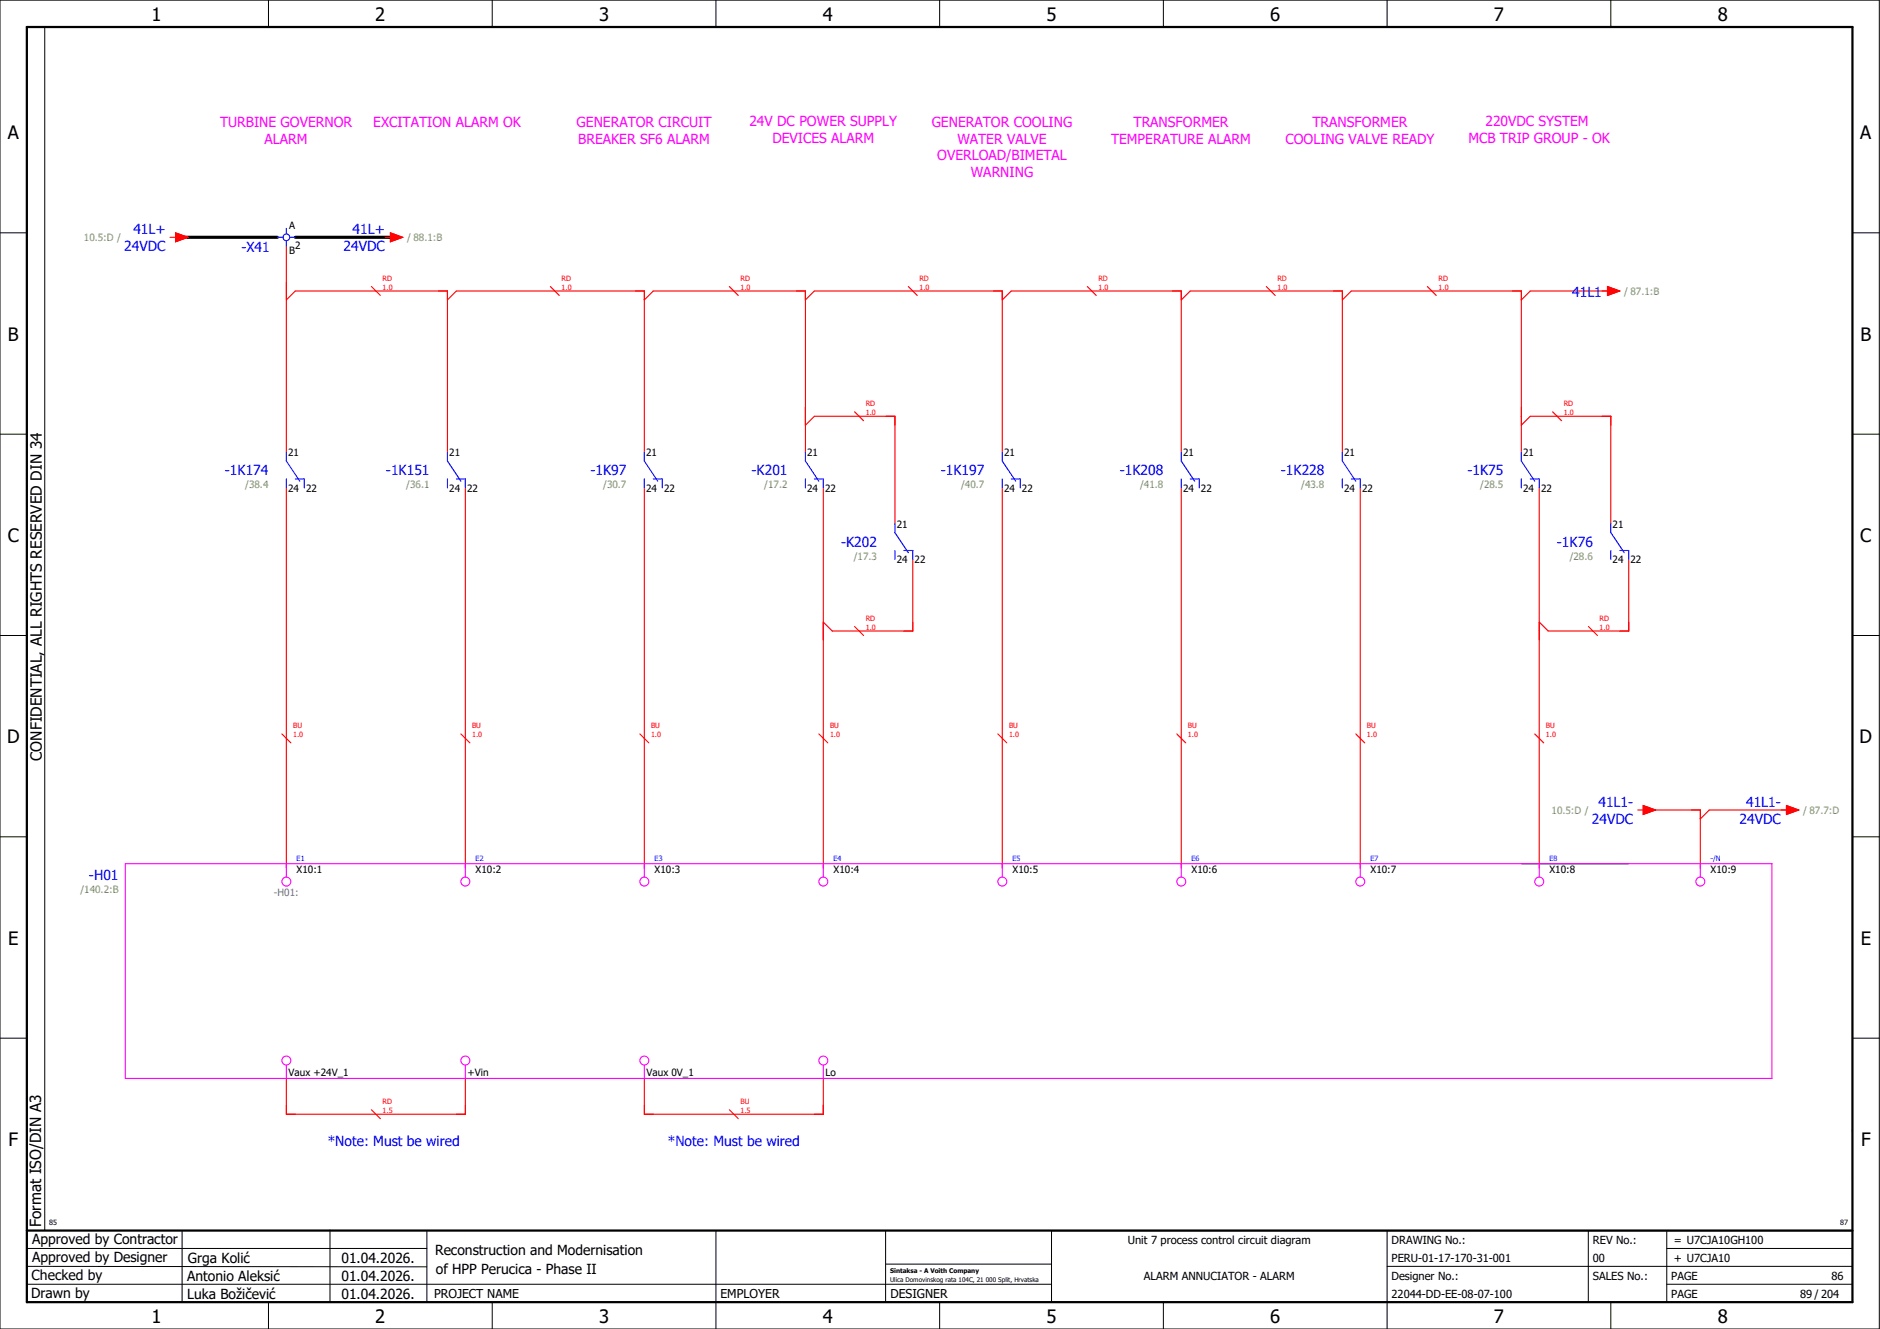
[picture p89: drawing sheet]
<svg xmlns="http://www.w3.org/2000/svg" width="420mm" height="297mm" viewBox="0 0 420 297" stroke-linecap="round" stroke-linejoin="round" font-family="sans-serif">
<defs><g id="words">
<g font-size="4.1">
<text x="33.9" y="4.7">1</text>
<text x="83.9" y="4.7">2</text>
<text x="133.9" y="4.7">3</text>
<text x="183.9" y="4.7">4</text>
<text x="233.9" y="4.7">5</text>
<text x="283.9" y="4.7">6</text>
<text x="333.9" y="4.7">7</text>
<text x="383.9" y="4.7">8</text>
<text x="1.8" y="31.2">A</text>
<text x="415.8" y="31.2">A</text>
<text x="1.8" y="76.2">B</text>
<text x="415.8" y="76.2">B</text>
<text x="1.8" y="121.2">C</text>
<text x="415.8" y="121.2">C</text>
<text x="1.6" y="166.2">D</text>
<text x="415.6" y="166.2">D</text>
<text x="1.8" y="211.2">E</text>
<text x="415.8" y="211.2">E</text>
<text x="1.9" y="256.2">F</text>
<text x="415.9" y="256.2">F</text>
<text x="33.9" y="295.7">1</text>
<text x="83.9" y="295.7">2</text>
<text x="133.9" y="295.7">3</text>
<text x="183.9" y="295.7">4</text>
<text x="233.9" y="295.7">5</text>
<text x="283.9" y="295.7">6</text>
<text x="333.9" y="295.7">7</text>
<text x="383.9" y="295.7">8</text>
</g>
<g font-size="3.4">
<text x="9.4" y="170" transform="rotate(-90 9.4 170)">CONFIDENTIAL, ALL RIGHTS RESERVED DIN 34</text>
<text x="9.2" y="274.3" transform="rotate(-90 9.2 274.3)">Format ISO/DIN A3</text>
</g>
<g font-size="3.1" fill="#f0f">
<text x="49.2" y="28.3">TURBINE GOVERNOR</text>
<text x="83.4" y="28.3">EXCITATION ALARM OK</text>
<text x="128.9" y="28.3">GENERATOR CIRCUIT</text>
<text x="167.5" y="28.1">24V DC POWER SUPPLY</text>
<text x="208.2" y="28.3">GENERATOR COOLING</text>
<text x="253.3" y="28.3">TRANSFORMER</text>
<text x="293.3" y="28.3">TRANSFORMER</text>
<text x="332" y="28.1">220VDC SYSTEM</text>
<text x="59.1" y="32.1">ALARM</text>
<text x="129.2" y="32.1">BREAKER SF6 ALARM</text>
<text x="172.6" y="31.9">DEVICES ALARM</text>
<text x="209.5" y="35.8">OVERLOAD/BIMETAL</text>
<text x="214" y="32.1">WATER VALVE</text>
<text x="248.3" y="32.1">TEMPERATURE ALARM</text>
<text x="287.3" y="32.1">COOLING VALVE READY</text>
<text x="328.2" y="31.9">MCB TRIP GROUP - OK</text>
<text x="217" y="39.6">WARNING</text>
</g>
<g font-size="3.1" fill="#00f">
<text x="29.8" y="52.4">41L+</text>
<text x="78.8" y="52.4">41L+</text>
<text x="27.8" y="56.1">24VDC</text>
<text x="54" y="56.3">-X41</text>
<text x="76.8" y="56.1">24VDC</text>
<text x="351.4" y="66.3">41L1</text>
<text x="50.3" y="106.3">-1K174</text>
<text x="86.3" y="106.3">-1K151</text>
<text x="132" y="106.3">-1K97</text>
<text x="168" y="106.3">-K201</text>
<text x="210.3" y="106.3">-1K197</text>
<text x="250.3" y="106.3">-1K208</text>
<text x="286.3" y="106.3">-1K228</text>
<text x="328" y="106.3">-1K75</text>
<text x="188" y="122.3">-K202</text>
<text x="348" y="122.3">-1K76</text>
<text x="355.8" y="184.1">24VDC</text>
<text x="357.2" y="180.4">41L1-</text>
<text x="388.8" y="184.1">24VDC</text>
<text x="390.2" y="180.4">41L1-</text>
<text x="19.9" y="196.6">-H01</text>
<text x="73.2" y="256.1">*Note: Must be wired</text>
<text x="149.2" y="256.1">*Note: Must be wired</text>
</g>
<g font-size="3.1">
<text x="7.2" y="278.1">Approved by Contractor</text>
<text x="97.2" y="280.5">Reconstruction and Modernisation</text>
<text x="7.1" y="286.1">Checked by</text>
<text x="7.2" y="282.1">Approved by Designer</text>
<text x="41.8" y="286.2">Antonio Aleksić</text>
<text x="42" y="282.3">Grga Kolić</text>
<text x="76.3" y="282.3">01.04.2026.</text>
<text x="76.3" y="286.3">01.04.2026.</text>
<text x="97.4" y="284.8">of HPP Perucica - Phase II</text>
<text x="6.9" y="290">Drawn by</text>
<text x="41.8" y="290.3">Luka Božičević</text>
<text x="76.3" y="290.3">01.04.2026.</text>
</g>
<g font-size="2.7">
<text x="97" y="290.1">PROJECT NAME</text>
<text x="161" y="290.1">EMPLOYER</text>
<text x="199" y="290.1">DESIGNER</text>
</g>
<g font-size="2.5">
<text x="252" y="278">Unit 7 process control circuit diagram</text>
<text x="311" y="278">DRAWING No.:</text>
<text x="356" y="278">REV No.:</text>
<text x="374.1" y="278">= U7CJA10GH100</text>
<text x="255.7" y="286">ALARM ANNUCIATOR - ALARM</text>
<text x="311" y="286">Designer No.:</text>
<text x="311" y="282">PERU-01-17-170-31-001</text>
<text x="356" y="286">SALES No.:</text>
<text x="356" y="282">00</text>
<text x="373.5" y="286">PAGE</text>
<text x="374.1" y="282.1">+ U7CJA10</text>
<text x="409.3" y="286">86</text>
<text x="311" y="290">22044-DD-EE-08-07-100</text>
<text x="373.5" y="290">PAGE</text>
<text x="402.3" y="290">89 / 204</text>
</g>
<g font-size="2.2" fill="#7ca552">
<text x="18.8" y="53.9">10.5:D /</text>
<text x="91" y="53.9">/ 88.1:B</text>
<text x="363" y="65.9">/ 87.1:B</text>
<text x="54.8" y="109.2">/38.4</text>
<text x="90.8" y="109.2">/36.1</text>
<text x="134.8" y="109.2">/30.7</text>
<text x="170.8" y="109.2">/17.2</text>
<text x="214.8" y="109.2">/40.7</text>
<text x="254.8" y="109.2">/41.8</text>
<text x="290.8" y="109.2">/43.8</text>
<text x="330.8" y="109.2">/28.5</text>
<text x="190.8" y="125.2">/17.3</text>
<text x="350.8" y="125.2">/28.6</text>
<text x="346.8" y="181.9">10.5:D /</text>
<text x="403" y="181.9">/ 87.7:D</text>
<text x="18" y="199.5">/140.2:B</text>
</g>
<g font-size="2.2">
<text x="64.6" y="51.2">A</text>
<text x="64.6" y="56.7">B</text>
<text x="66" y="55.7">2</text>
<text x="64.4" y="102">21</text>
<text x="100.4" y="102">21</text>
<text x="144.4" y="102">21</text>
<text x="180.4" y="102">21</text>
<text x="224.4" y="102">21</text>
<text x="264.4" y="102">21</text>
<text x="300.4" y="102">21</text>
<text x="340.4" y="102">21</text>
<text x="64.4" y="109.9">24</text>
<text x="68.4" y="109.9">22</text>
<text x="100.4" y="109.9">24</text>
<text x="104.4" y="109.9">22</text>
<text x="144.4" y="109.9">24</text>
<text x="148.4" y="109.9">22</text>
<text x="180.4" y="109.9">24</text>
<text x="184.4" y="109.9">22</text>
<text x="224.4" y="109.9">24</text>
<text x="228.4" y="109.9">22</text>
<text x="264.4" y="109.9">24</text>
<text x="268.4" y="109.9">22</text>
<text x="300.4" y="109.9">24</text>
<text x="304.4" y="109.9">22</text>
<text x="340.4" y="109.9">24</text>
<text x="344.4" y="109.9">22</text>
<text x="200.4" y="118">21</text>
<text x="360.4" y="118">21</text>
<text x="200.4" y="125.9">24</text>
<text x="204.4" y="125.9">22</text>
<text x="360.4" y="125.9">24</text>
<text x="364.4" y="125.9">22</text>
<text x="66.3" y="195.1">X10:1</text>
<text x="106.3" y="195.1">X10:2</text>
<text x="146.3" y="195.1">X10:3</text>
<text x="186.3" y="195.1">X10:4</text>
<text x="226.3" y="195.1">X10:5</text>
<text x="266.3" y="195.1">X10:6</text>
<text x="306.3" y="195.1">X10:7</text>
<text x="346.3" y="195.1">X10:8</text>
<text x="382.3" y="195.1">X10:9</text>
<text x="64.5" y="240.5">Vaux +24V_1</text>
<text x="104.5" y="240.5">+Vin</text>
<text x="144.5" y="240.5">Vaux 0V_1</text>
<text x="184.5" y="240.5">Lo</text>
</g>
<text font-size="2.2" fill="#767676" x="61.2" y="200.3">-H01:</text>
<g font-size="1.6" fill="#f00">
<text x="85.5" y="64.7">1.0</text>
<text x="85.5" y="62.8">RD</text>
<text x="125.5" y="64.7">1.0</text>
<text x="125.5" y="62.8">RD</text>
<text x="165.5" y="64.7">1.0</text>
<text x="165.5" y="62.8">RD</text>
<text x="205.5" y="64.7">1.0</text>
<text x="205.5" y="62.8">RD</text>
<text x="245.5" y="64.7">1.0</text>
<text x="245.5" y="62.8">RD</text>
<text x="285.5" y="64.7">1.0</text>
<text x="285.5" y="62.8">RD</text>
<text x="321.5" y="64.7">1.0</text>
<text x="321.5" y="62.8">RD</text>
<text x="193.5" y="92.7">1.0</text>
<text x="193.5" y="90.8">RD</text>
<text x="349.5" y="92.7">1.0</text>
<text x="349.5" y="90.8">RD</text>
<text x="193.5" y="140.7">1.0</text>
<text x="193.5" y="138.8">RD</text>
<text x="357.5" y="140.7">1.0</text>
<text x="357.5" y="138.8">RD</text>
<text x="65.5" y="164.7">1.0</text>
<text x="65.5" y="162.8">BU</text>
<text x="105.5" y="164.7">1.0</text>
<text x="105.5" y="162.8">BU</text>
<text x="145.5" y="164.7">1.0</text>
<text x="145.5" y="162.8">BU</text>
<text x="185.5" y="164.7">1.0</text>
<text x="185.5" y="162.8">BU</text>
<text x="225.5" y="164.7">1.0</text>
<text x="225.5" y="162.8">BU</text>
<text x="265.5" y="164.7">1.0</text>
<text x="265.5" y="162.8">BU</text>
<text x="305.5" y="164.7">1.0</text>
<text x="305.5" y="162.8">BU</text>
<text x="345.5" y="164.7">1.0</text>
<text x="345.5" y="162.8">BU</text>
<text x="85.5" y="248.7">1.5</text>
<text x="85.5" y="246.8">RD</text>
<text x="165.5" y="248.7">1.5</text>
<text x="165.5" y="246.8">BU</text>
</g>
<g font-size="1.6" fill="#00f">
<text x="66.3" y="192.5">E1</text>
<text x="106.3" y="192.5">E2</text>
<text x="146.3" y="192.5">E3</text>
<text x="186.3" y="192.5">E4</text>
<text x="226.3" y="192.5">E5</text>
<text x="266.3" y="192.5">E6</text>
<text x="306.3" y="192.5">E7</text>
<text x="346.3" y="192.5">E8</text>
<text x="382.3" y="192.5">-/N</text>
</g>
<g font-size="1.6">
<text x="11" y="273.7">85</text>
<text x="411.2" y="273.7">87</text>
</g>
<g font-size="1.4">
<text x="198.9" y="284.4">Sintaksa - A Voith Company</text>
<text x="198.9" y="286.4">Ulica Domovinskog rata 104C, 21 000 Split, Hrvatska</text>
</g>
</g></defs>
<g fill="none" stroke="#000" stroke-width=".22">
<path d="M0 0h420v297h-420zM10 6v269M60 0v6M110 0v6M160 0v6M210 0v6M260 0v6M310 0v6M360 0v6M0 52h6M414 52h6M0 97h6"/>
<path d="M414 97h6M0 142h6M414 142h6M414 176.3v87.4M0 187h6M414 187h6M0 232h6M414 232h6M6 279h89.4M40.7 275v16M73.7 274.9v16M95.4 275.1v16"/>
<path d="M160 275v22M197.9 275.1v16M310 275v22M355 275v16M372.5 279h41.5M372.5 275v16M414 275h-179v16M6 283l89.4 .1M6 287h229M60 291v6M110 291v6M197.9 282.5h37.1"/>
<path d="M210 291v6M260 291v6M310 283h104M360 291v6M372.5 287h41.5"/>
</g>
<path d="M6 6h408v285h-408zM6 275h408" fill="none" stroke="#000" stroke-width=".5"/>
<g fill="none" stroke="#f00" stroke-width=".25">
<path d="M38 53h1.3M39.3 52l2.7 1-2.7 1zM64 55v46M86 53h1.3M87.3 52l2.7 1-2.7 1zM64 67l2-2h34v36M83 64l2 2M100 67l2-2h42v36M123 64l2 2M144 67l2-2h34v36M163 64l2 2M180 67l2-2h42v36"/>
<path d="M203 64l2 2M224 67l2-2h38v36M243 64l2 2M264 67l2-2h34v36M283 64l2 2M300 67l2-2h38v36M319 64l2 2M359.3 64l2.7 1-2.7 1zM360 65h-18l-2 2M180 95l2-2h18v24M191 92l2 2M340 95l2-2h18v24"/>
<path d="M347 92l2 2M64 109v85M104 109v85M144 109v85M184 109v85M224 109v85M264 109v85M304 109v85M344 109v85M204 125v16h-18l-2-2M364 125v16h-18l-2-2M191 140l2 2"/>
<path d="M355 140l2 2M63 164l2 2M103 164l2 2M143 164l2 2M183 164l2 2M223 164l2 2M263 164l2 2M303 164l2 2M343 164l2 2M366 181h1.2M367.2 180l2.8 1-2.8 1zM368 181h12v13"/>
<path d="M399.2 180l2.8 1-2.8 1zM400 181h-18l-2 2M64 241v8h40v-8M83 248l2 2M144 241v8h40v-8M163 248l2 2"/>
</g>
<path d="M40 53h22M66 53h22" fill="none" stroke="#000" stroke-width=".7"/>
<path d="M340 193h24" fill="none" stroke="#000" stroke-width=".25"/>
<g fill="none" stroke="#f0f" stroke-width=".25">
<path d="M28 193h368v48h-368zM64 193v3M104 193v3M144 193v3M184 193v3M224 193v3M264 193v3M304 193v3M344 193v3M380 193v3M64 238v3M104 238v3"/>
<path d="M144 238v3M184 238v3"/>
<circle cx="64" cy="197" r="1"/>
<circle cx="104" cy="197" r="1"/>
<circle cx="144" cy="197" r="1"/>
<circle cx="184" cy="197" r="1"/>
<circle cx="224" cy="197" r="1"/>
<circle cx="264" cy="197" r="1"/>
<circle cx="304" cy="197" r="1"/>
<circle cx="344" cy="197" r="1"/>
<circle cx="380" cy="197" r="1"/>
<circle cx="64" cy="237" r="1"/>
<circle cx="104" cy="237" r="1"/>
<circle cx="144" cy="237" r="1"/>
<circle cx="184" cy="237" r="1"/>
</g>
<g fill="none" stroke="#00f" stroke-width=".25">
<path d="M62 53h1.2M64 51v1.3M64 53.8v1.2M64.7 53h1.3M64 101v2l3 4.5M64 107v2M66 107h2v2M100 101v2l3 4.5M100 107v2M102 107h2v2M144 101v2l3 4.5M144 107v2"/>
<path d="M146 107h2v2M180 101v2l3 4.5M180 107v2M182 107h2v2M200 117v2l3 4.5M224 101v2l3 4.5M224 107v2M226 107h2v2M264 101v2l3 4.5M264 107v2M266 107h2v2M300 101v2l3 4.5"/>
<path d="M300 107v2M302 107h2v2M340 101v2l3 4.5M340 107v2M342 107h2v2M360 117v2l3 4.5M200 123v2M202 123h2v2M360 123v2M362 123h2v2"/>
<circle cx="64" cy="53" r=".75"/>
</g>
<g fill="#f00" stroke="#f00" stroke-width=".22">
<path d="M367.2 180l2.8 1-2.8 1z"/>
<path d="M399.2 180l2.8 1-2.8 1z"/>
<path d="M39.3 52l2.7 1-2.7 1z"/>
<path d="M87.3 52l2.7 1-2.7 1z"/>
<path d="M359.3 64l2.7 1-2.7 1z"/>
</g>
<use href="#words"/>
</svg>
